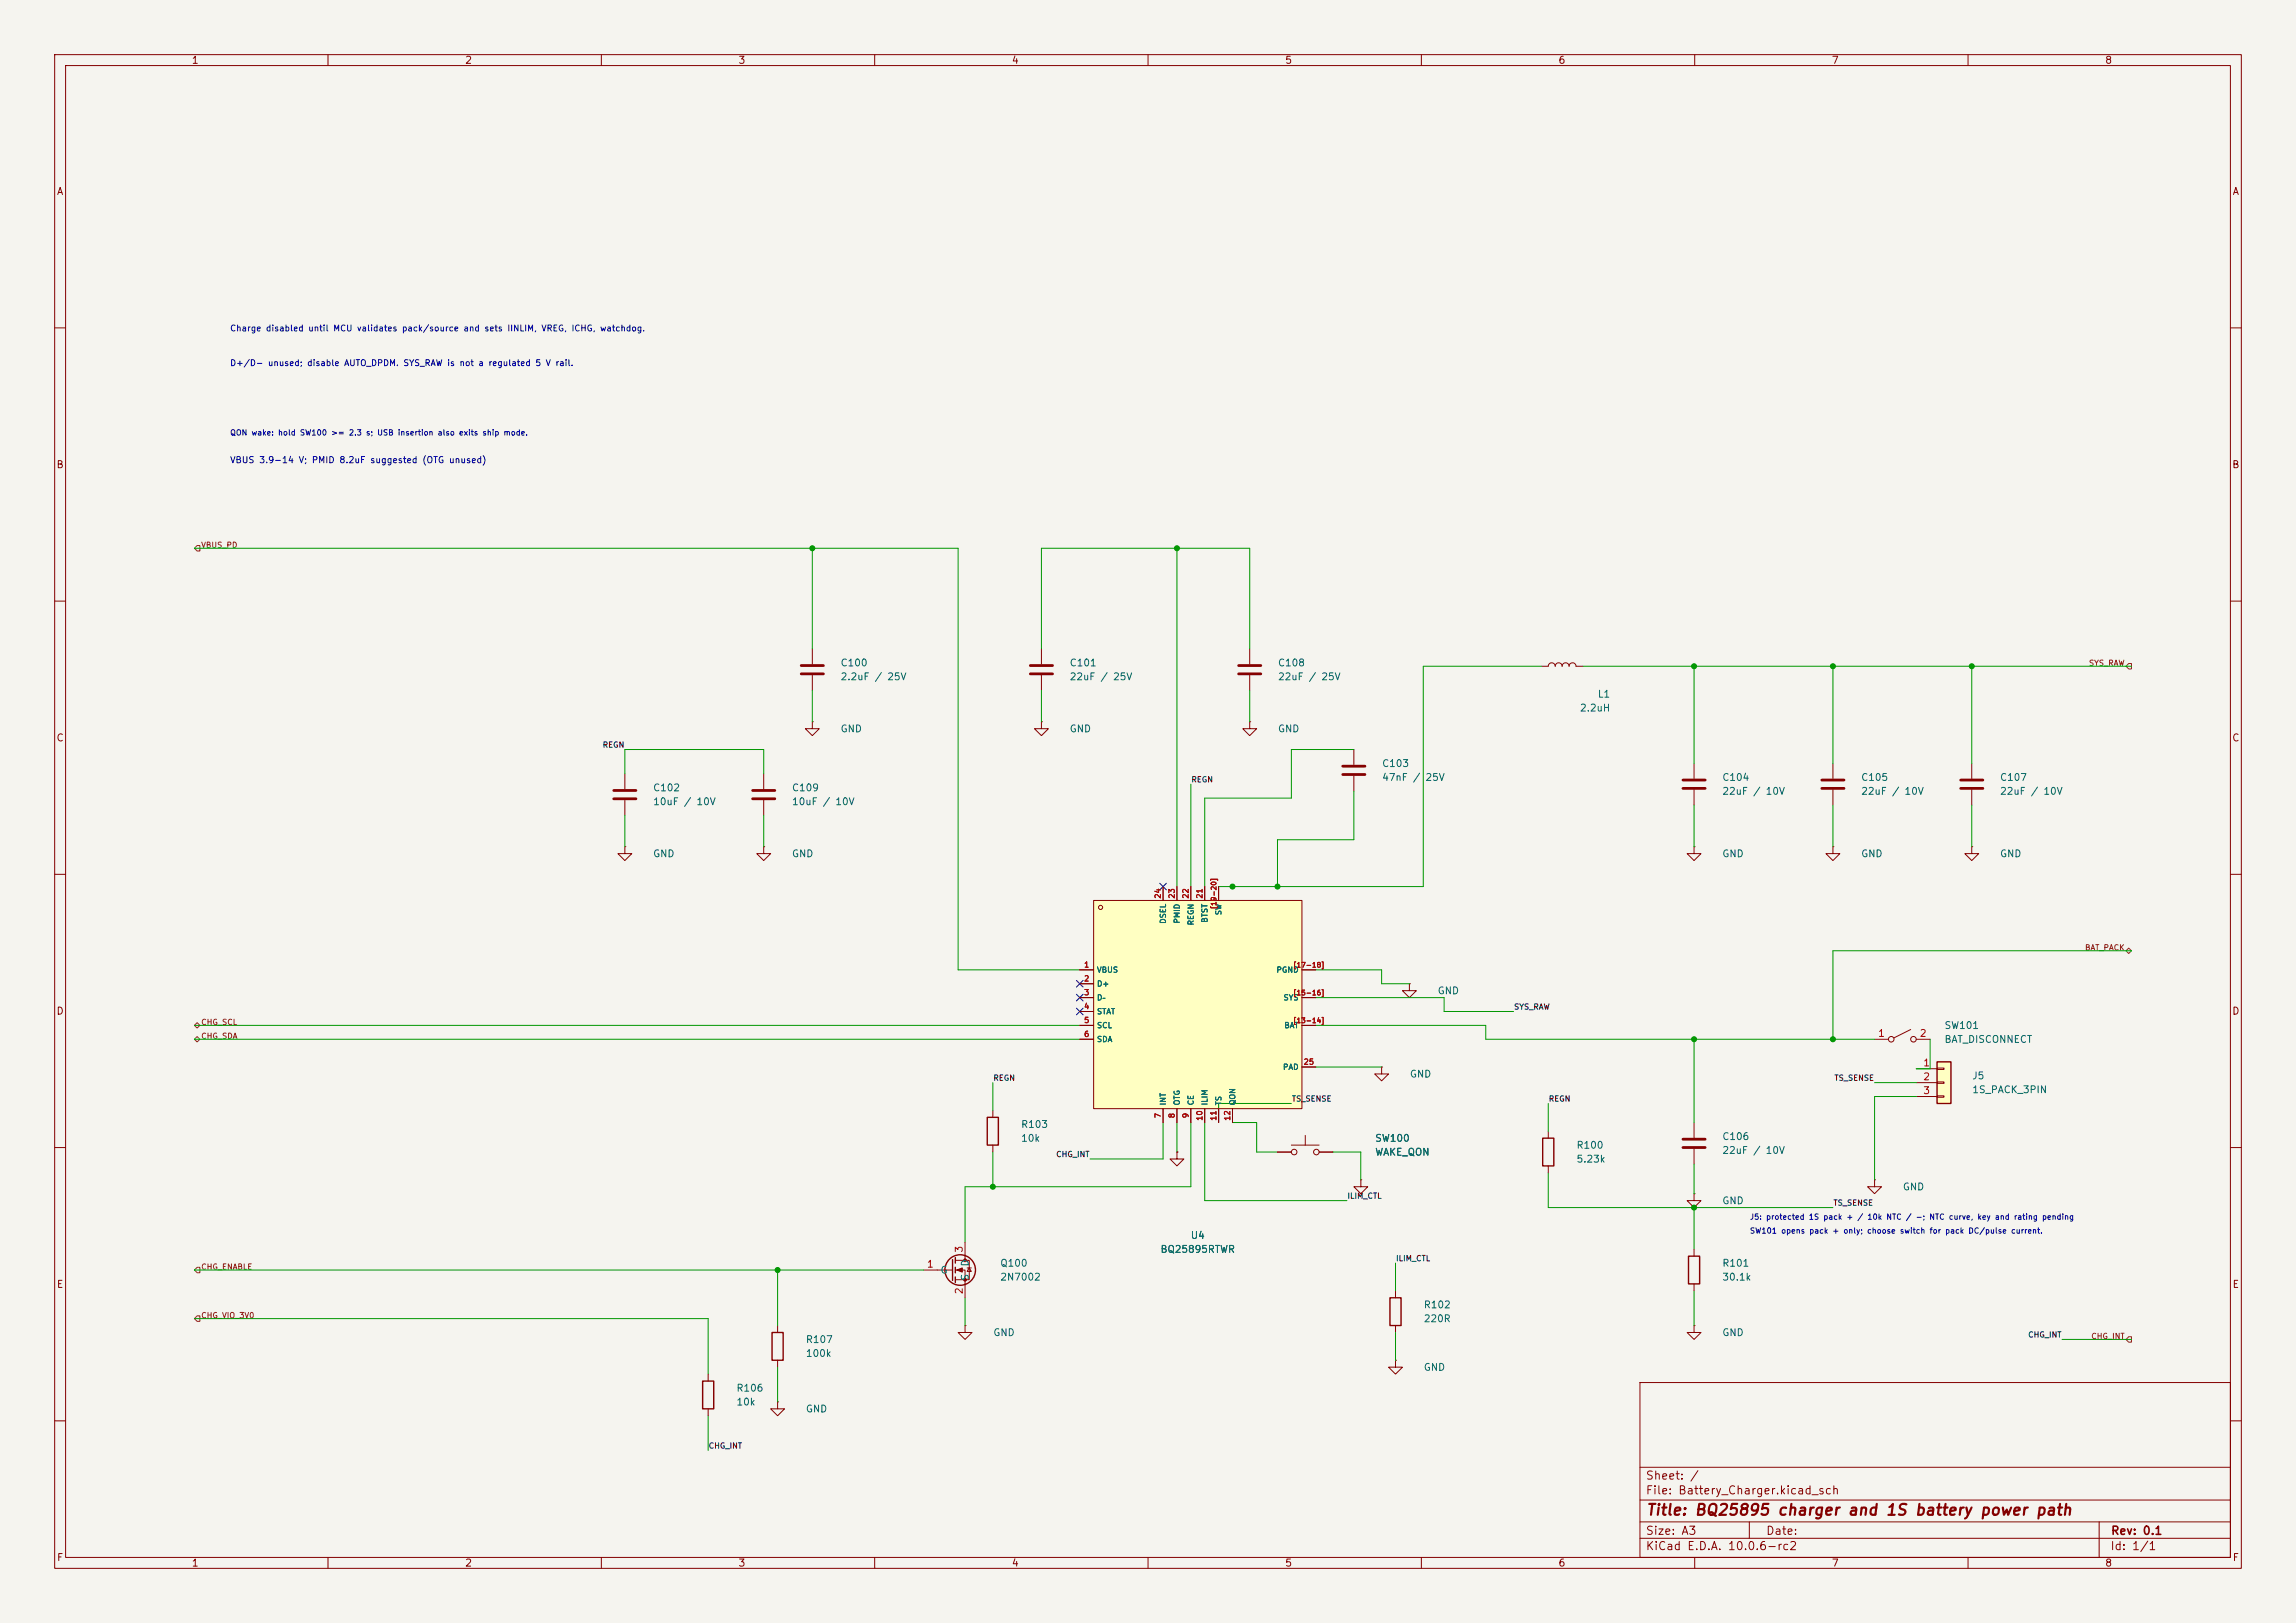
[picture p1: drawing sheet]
<svg xmlns="http://www.w3.org/2000/svg" width="420mm" height="297mm" viewBox="0 0 420 297" stroke-linecap="round" stroke-linejoin="round" font-family="sans-serif">
<defs><g id="words">
<text font-size="2" fill="#840000" x="301" y="277.8">Title: BQ25895 charger and 1S battery power path</text>
<g font-size="1.5" fill="#840000">
<text x="300.9" y="273.8">File: Battery_Charger.kicad_sch</text>
<text x="300.9" y="271.1">Sheet: /</text>
<text x="300.9" y="281.2">Size: A3</text>
<text x="322.9" y="281.2">Date:</text>
<text x="386" y="281.2">Rev: 0.1</text>
<text x="300.9" y="284">KiCad E.D.A. 10.0.6-rc2</text>
<text x="385.9" y="284">Id: 1/1</text>
</g>
<g font-size="1.3" fill="#840000">
<text x="35" y="12">1</text>
<text x="85" y="12">2</text>
<text x="135" y="12">3</text>
<text x="185" y="12">4</text>
<text x="235" y="12">5</text>
<text x="285" y="12">6</text>
<text x="335" y="12">7</text>
<text x="385" y="12">8</text>
<text x="10.3" y="36">A</text>
<text x="408.3" y="36">A</text>
<text x="10.2" y="86">B</text>
<text x="408.2" y="86">B</text>
<text x="10.2" y="136">C</text>
<text x="408.2" y="136">C</text>
<text x="10.2" y="186">D</text>
<text x="408.2" y="186">D</text>
<text x="10.3" y="236">E</text>
<text x="408.3" y="236">E</text>
<text x="10.3" y="286">F</text>
<text x="35" y="287">1</text>
<text x="85" y="287">2</text>
<text x="135" y="287">3</text>
<text x="185" y="287">4</text>
<text x="235" y="287">5</text>
<text x="285" y="287">6</text>
<text x="335" y="287">7</text>
<text x="385" y="287">8</text>
<text x="408.3" y="286">F</text>
</g>
<g font-size="1.3" fill="#006464">
<text x="153.7" y="122.2">C100</text>
<text x="153.7" y="124.8">2.2uF / 25V</text>
<text x="195.6" y="122.2">C101</text>
<text x="195.6" y="124.8">22uF / 25V</text>
<text x="233.7" y="122.2">C108</text>
<text x="233.7" y="124.8">22uF / 25V</text>
<text x="288.9" y="130.5">2.2uH</text>
<text x="292.2" y="128">L1</text>
<text x="153.7" y="134.3">GND</text>
<text x="195.6" y="134.3">GND</text>
<text x="233.7" y="134.3">GND</text>
<text x="252.7" y="140.7">C103</text>
<text x="252.7" y="143.2">47nF /</text>
<text x="260.6" y="143.2">25V</text>
<text x="314.9" y="143.2">C104</text>
<text x="340.3" y="143.2">C105</text>
<text x="365.7" y="143.2">C107</text>
<text x="119.4" y="145.1">C102</text>
<text x="119.4" y="147.6">10uF / 10V</text>
<text x="144.8" y="145.1">C109</text>
<text x="144.8" y="147.6">10uF / 10V</text>
<text x="314.9" y="145.7">22uF / 10V</text>
<text x="340.3" y="145.7">22uF / 10V</text>
<text x="365.7" y="145.7">22uF / 10V</text>
<text x="119.4" y="157.2">GND</text>
<text x="144.8" y="157.2">GND</text>
<text x="314.9" y="157.2">GND</text>
<text x="340.3" y="157.2">GND</text>
<text x="365.7" y="157.2">GND</text>
<text x="262.9" y="182.3">GND</text>
<text x="355.6" y="188.6">SW101</text>
<text x="355.6" y="191.1">BAT_DISCONNECT</text>
<text x="257.8" y="197.5">GND</text>
<text x="360.7" y="197.8">J5</text>
<text x="360.7" y="200.4">1S_PACK_3PIN</text>
<text x="186.7" y="206.7">R103</text>
<text x="186.7" y="209.2">10k</text>
<text x="251.4" y="209.2">SW100</text>
<text x="314.9" y="208.9">C106</text>
<text x="251.4" y="211.8">WAKE_QON</text>
<text x="288.3" y="210.5">R100</text>
<text x="288.3" y="213.1">5.23k</text>
<text x="314.9" y="211.5">22uF / 10V</text>
<text x="314.9" y="220.7">GND</text>
<text x="348" y="218.1">GND</text>
<text x="217.7" y="227">U4</text>
<text x="171.9" y="233.4">G</text>
<text x="177.5" y="231.9" transform="rotate(-90 177.5 231.9)">D</text>
<text x="182.9" y="232.1">Q100</text>
<text x="212.2" y="229.6">BQ25895RTWR</text>
<text x="314.9" y="232.1">R101</text>
<text x="177.5" y="234.5" transform="rotate(-90 177.5 234.5)">S</text>
<text x="182.9" y="234.6">2N7002</text>
<text x="260.3" y="239.7">R102</text>
<text x="314.9" y="234.6">30.1k</text>
<text x="181.6" y="244.8">GND</text>
<text x="260.3" y="242.3">220R</text>
<text x="314.9" y="244.8">GND</text>
<text x="147.3" y="246.1">R107</text>
<text x="147.3" y="248.6">100k</text>
<text x="260.3" y="251.2">GND</text>
<text x="134.6" y="255">R106</text>
<text x="134.6" y="257.5">10k</text>
<text x="147.3" y="258.8">GND</text>
</g>
<g font-size="1.3" fill="#a90000">
<text x="343.4" y="190">1</text>
<text x="351.1" y="190">2</text>
<text x="351.7" y="195.4">1</text>
<text x="351.7" y="198">2</text>
<text x="351.7" y="200.5">3</text>
<text x="169.4" y="232.3">1</text>
<text x="176.4" y="229.3" transform="rotate(-90 176.4 229.3)">3</text>
<text x="176.4" y="237" transform="rotate(-90 176.4 237)">2</text>
</g>
<text font-size="1.2" fill="#0000c2" x="42" y="85">VBUS 3.9-14 V; PMID 8.2uF suggested (OTG unused)</text>
<g font-size="1.1" fill="#0000c2">
<text x="42" y="60.9">Charge disabled until MCU validates pack/source and sets IINLIM, VREG, ICHG, watchdog.</text>
<text x="42" y="67.2">D+/D- unused; disable AUTO_DPDM. SYS_RAW is not a regulated 5 V rail.</text>
</g>
<g font-size="1" fill="#0000c2">
<text x="42" y="79.9">QON wake: hold SW100 &gt;= 2.3 s; USB insertion also exits ship mode.</text>
<text x="320" y="223.4">J5: protected 1S pack + / 10k NTC / -; NTC curve, key and rating pending</text>
<text x="320" y="226">SW101 opens pack + only; choose switch for pack DC/pulse current.</text>
</g>
<g font-size="1" fill="#725600">
<text x="36.7" y="100.5">VBUS_PD</text>
<text x="382" y="122.1">SYS_RAW</text>
<text x="381.3" y="174.2">BAT_PACK</text>
<text x="36.7" y="187.8">CHG_SCL</text>
<text x="36.7" y="190.4">CHG_SDA</text>
<text x="36.7" y="232.6">CHG_ENABLE</text>
<text x="36.7" y="241.5">CHG_VIO_3V0</text>
<text x="382.4" y="245.3">CHG_INT</text>
</g>
<g font-size="1" fill="#0f0f0f">
<text x="110.1" y="137.1">REGN</text>
<text x="217.8" y="143.4">REGN</text>
<text x="276.9" y="185">SYS_RAW</text>
<text x="181.6" y="198">REGN</text>
<text x="236.2" y="201.8">TS_SENSE</text>
<text x="283.2" y="201.8">REGN</text>
<text x="335.5" y="198">TS_SENSE</text>
<text x="193.1" y="212">CHG_INT</text>
<text x="246.4" y="219.6">ILIM_CTL</text>
<text x="335.3" y="220.9">TS_SENSE</text>
<text x="255.3" y="231">ILIM_CTL</text>
<text x="370.9" y="245">CHG_INT</text>
<text x="129.5" y="265.3">CHG_INT</text>
</g>
<g font-size="1" fill="#a90000">
<text x="212.6" y="164.6" transform="rotate(-90 212.6 164.6)">24</text>
<text x="215.1" y="164.6" transform="rotate(-90 215.1 164.6)">23</text>
<text x="217.6" y="164.6" transform="rotate(-90 217.6 164.6)">22</text>
<text x="220.2" y="164.6" transform="rotate(-90 220.2 164.6)">21</text>
<text x="198.2" y="177.3">1</text>
<text x="198.2" y="179.8">2</text>
<text x="198.2" y="182.4">3</text>
<text x="198.2" y="184.9">4</text>
<text x="198.2" y="187.5">5</text>
<text x="198.2" y="190">6</text>
<text x="238.4" y="195.1">25</text>
<text x="212.6" y="204.7" transform="rotate(-90 212.6 204.7)">7</text>
<text x="215.1" y="204.7" transform="rotate(-90 215.1 204.7)">8</text>
<text x="217.6" y="204.7" transform="rotate(-90 217.6 204.7)">9</text>
<text x="220.2" y="205.2" transform="rotate(-90 220.2 205.2)">10</text>
<text x="222.7" y="205.2" transform="rotate(-90 222.7 205.2)">11</text>
<text x="225.3" y="205.2" transform="rotate(-90 225.3 205.2)">12</text>
</g>
<g font-size="1" fill="#006464">
<text x="223.7" y="167.6" transform="rotate(-90 223.7 167.6)">SW</text>
<text x="213.5" y="169.2" transform="rotate(-90 213.5 169.2)">DSEL</text>
<text x="216" y="169.1" transform="rotate(-90 216 169.1)">PMID</text>
<text x="218.6" y="169.4" transform="rotate(-90 218.6 169.4)">REGN</text>
<text x="221.1" y="169" transform="rotate(-90 221.1 169)">BTST</text>
<text x="200.6" y="178.2">VBUS</text>
<text x="233.4" y="178.2">PGND</text>
<text x="200.6" y="180.8">D+</text>
<text x="200.6" y="183.3">D–</text>
<text x="200.6" y="185.9">STAT</text>
<text x="234.7" y="183.3">SYS</text>
<text x="200.6" y="188.4">SCL</text>
<text x="200.6" y="190.9">SDA</text>
<text x="234.8" y="188.4">BAT</text>
<text x="234.6" y="196">PAD</text>
<text x="213.5" y="202.4" transform="rotate(-90 213.5 202.4)">INT</text>
<text x="216" y="202.4" transform="rotate(-90 216 202.4)">OTG</text>
<text x="218.6" y="202.4" transform="rotate(-90 218.6 202.4)">CE</text>
<text x="221.1" y="202.4" transform="rotate(-90 221.1 202.4)">ILIM</text>
<text x="223.7" y="202.4" transform="rotate(-90 223.7 202.4)">TS</text>
<text x="226.2" y="202.4" transform="rotate(-90 226.2 202.4)">QON</text>
</g>
<g font-size=".9" fill="#a90000">
<text x="222.7" y="166.5" transform="rotate(-90 222.7 166.5)">[19-20]</text>
<text x="236.5" y="177.3">[17-18]</text>
<text x="236.5" y="182.4">[15-16]</text>
<text x="236.5" y="187.4">[13-14]</text>
</g>
</g></defs>
<path d="M0 0h420v297h-420z" fill="#f5f4ef" stroke="#f5f4ef" stroke-width=".18"/>
<g fill="none" stroke="#840000" stroke-width=".18">
<path d="M10 10h400v277h-400zM12 12h396v273h-396zM60 10v2M110 10v2M160 10v2M210 10v2M260 10v2M310 10v2M360 10v2M10 60h2M408 60h2M10 110h2"/>
<path d="M148.6 118.7v2.8M190.5 118.7v2.8M408 110h2M148.6 132.1v1.3h1.3l-1.3 1.2-1.3-1.2h1.3M148.6 132.1h.1M148.6 123.6v2.8M190.5 123.6v2.8M247.6 137.2v2.8M281.9 121.9h1.3a.64 .64 0 0 1 .6-.6 .64 .64 0 0 1 .7 .6 .64 .64 0 0 1 .6-.6 .64 .64 0 0 1 .6 .6 .64 .64 0 0 1 .7-.6 .64 .64 0 0 1 .6 .6 .64 .64 0 0 1 .7-.6 .64 .64 0 0 1 .6 .6h1.3M309.9 139.7v2.8M335.3 139.7v2.8M360.7 139.7v2.8"/>
<path d="M10 160h2M114.3 154.9v1.3h1.3l-1.3 1.3-1.3-1.3h1.3M114.3 154.9h.1M114.3 141.6v2.8M114.3 146.4v2.8M139.7 154.9v1.3h1.3l-1.3 1.3-1.3-1.3h1.3M139.7 154.9h.1M139.7 141.6v2.8M139.7 146.4v2.8M247.6 142v2.8M309.9 154.9v1.3h1.2l-1.2 1.3-1.3-1.3h1.3M309.9 154.9h.1"/>
<path d="M309.9 144.5v2.8M335.3 154.9v1.3h1.2l-1.2 1.3-1.3-1.3h1.3M335.3 154.9h.1M335.3 144.5v2.8M360.7 154.9v1.3h1.2l-1.2 1.3-1.3-1.3h1.3M360.7 154.9h.1M360.7 144.5v2.8M408 160h2M252.7 195.3v1.2h1.3l-1.3 1.3-1.2-1.3h1.2M252.7 195.3h.1M257.8 180v1.3h1.3l-1.3 1.3-1.3-1.3h1.3M257.8 180h.1"/>
<path d="M342.9 190.2h2.5M349.5 188.4l-3 1.5M350.5 190.2h2.6M10 210h2M181.6 203.2v1.3M181.6 209.6v1.2M215.3 210.8v1.3h1.3l-1.3 1.3-1.3-1.3h1.3M215.3 210.8h.1M233.7 210.8h2.5M236.2 209.6h5.1M238.8 207.8v1.8M241.3 210.8h2.5"/>
<path d="M309.9 218.4v1.3h1.2l-1.2 1.3-1.3-1.3h1.3M309.9 218.4h.1M309.9 205.4v2.8M309.9 210.2v2.8M342.9 215.9v1.3h1.3l-1.3 1.2-1.3-1.2h1.3M342.9 215.9h.1M408 210h2M168.9 232.4h5.3M174.8 230.6h2.5v3.6h-2.5M174.8 232.4h1.7v5.1M176.5 227.3v3.3M176.9 232h.8"/>
<path d="M177.3 232l.4 .7h-.8zM309.9 228.6v1.3M309.9 234.9v1.3M176.5 242.6v1.2h1.3l-1.3 1.3-1.2-1.3h1.2M176.5 242.6h.1M300 253h108v32h-108zM309.9 242.6v1.2h1.2l-1.2 1.3-1.3-1.3h1.3M309.9 242.6h.1M10 260h2M300 278.5h108M300 274.5h108M300 268.5h108"/>
<path d="M320 278.5v3M384 278.5v6.5M408 260h2M60 285v2M110 285v2M160 285v2M210 285v2M260 285v2M300 281.5h108M310 285v2M360 285v2"/>
<circle cx="345.9" cy="190.2" r=".51"/>
<circle cx="350" cy="190.2" r=".51"/>
<circle cx="236.7" cy="210.8" r=".51"/>
<circle cx="240.8" cy="210.8" r=".51"/>
</g>
<g fill="none" stroke="#840000" stroke-width=".51">
<path d="M146.6 121.8h4M146.6 123.3h4M188.5 121.8h4M188.5 123.3h4M112.3 144.7h4M112.3 146.2h4M137.7 144.7h4M137.7 146.2h4M245.6 140.2h4.1M245.6 141.7h4.1M307.8 142.7h4.1M307.8 144.3h4.1"/>
<path d="M333.2 142.7h4.1M333.2 144.3h4.1M358.6 142.7h4.1M358.6 144.3h4.1M307.8 208.5h4.1M307.8 210h4.1"/>
</g>
<g fill="none" stroke="#840000" stroke-width=".25">
<path d="M180.6 204.5h2v5.1h-2zM174.2 230.5v3.8M174.8 230.1v1M174.8 231.9v1M174.8 233.7v1M308.9 229.9h2v5h-2z"/>
<circle cx="175.6" cy="232.4" r="2.79"/>
</g>
<g fill="#840000" stroke="#840000" stroke-width=".18">
<path d="M175 232.4l1-.4v.8z"/>
<circle cx="176.5" cy="230.6" r=".25"/>
<circle cx="176.5" cy="234.2" r=".25"/>
</g>
<path d="M200 164.8h38.1v38.1h-38.1z" fill="#ffffc2"/>
<g fill="none" stroke="#840000" stroke-width=".18">
<path d="M228.6 118.7v2.8M190.5 132.1v1.3h1.3l-1.3 1.2-1.3-1.2h1.3M190.5 132.1h.1M228.6 132.1v1.3h1.3l-1.3 1.2-1.3-1.2h1.3M228.6 132.1h.1M228.6 123.6v2.8M197.5 177.5h2.5M200 164.8h38.1v38.1h-38.1zM212.7 162.2v2.6M215.3 162.2v2.6M217.8 162.2v2.6M220.4 162.2v2.6"/>
<path d="M222.9 162.2v2.6M238.1 177.5h2.6M197.5 180h2.5M197.5 182.6h2.5M197.5 185.1h2.5M197.5 187.6h2.5M197.5 190.2h2.5M238.1 182.6h2.6M238.1 187.6h2.6M238.1 195.3h2.6M212.7 202.9v2.5M215.3 202.9v2.5"/>
<path d="M217.8 202.9v2.5M220.4 202.9v2.5M222.9 202.9v2.5M225.4 202.9v2.5M248.9 215.9v1.3h1.3l-1.3 1.2-1.3-1.2h1.3M248.9 215.9h.1M142.2 256.5v1.3h1.3l-1.3 1.3-1.2-1.3h1.2M142.2 256.5h.1M142.2 242.6v1.2M142.2 248.9v1.3M255.3 248.9v1.3h1.2l-1.2 1.3-1.3-1.3h1.3M255.3 248.9h.1"/>
<circle cx="201.3" cy="166" r=".38"/>
</g>
<path d="M226.6 121.8h4M226.6 123.3h4" fill="none" stroke="#840000" stroke-width=".51"/>
<path d="M141.2 243.8h2.1v5.1h-2.1z" fill="none" stroke="#840000" stroke-width=".25"/>
<path d="M354.3 194.3h2.6v7.6h-2.6z" fill="#ffffc2"/>
<path d="M354.3 194.3h2.6v7.6h-2.6zM282.2 208.3h2v5.1h-2zM254.3 237.5h2v5.1h-2zM128.5 252.7h2.1v5.1h-2.1z" fill="none" stroke="#840000" stroke-width=".25"/>
<g fill="none" stroke="#840000" stroke-width=".18">
<path d="M197.5 177.5h2.5M212.7 162.2v2.6M215.3 162.2v2.6M217.8 162.2v2.6M220.4 162.2v2.6M222.9 162.2v2.6M238.1 177.5h2.6M197.5 180h2.5M197.5 182.6h2.5M197.5 185.1h2.5M197.5 187.6h2.5M197.5 190.2h2.5"/>
<path d="M238.1 182.6h2.6M238.1 187.6h2.6M238.1 195.3h2.6M350.5 195.6h3.8M350.5 198.1h3.8M354.3 195.5h1.3v.2h-1.3zM354.3 198h1.3v.2h-1.3zM212.7 202.9v2.5M215.3 210.8h.1M215.3 202.9v2.5M217.8 202.9v2.5M220.4 202.9v2.5"/>
<path d="M222.9 202.9v2.5M225.4 202.9v2.5M233.7 210.8h2.5M241.3 210.8h2.5M283.2 207v1.3M283.2 213.4v1.2M350.5 200.7h3.8M354.3 200.5h1.3v.3h-1.3zM255.3 236.2v1.3M129.5 251.5v1.2M129.5 257.8v1.3M255.3 242.6v1.2"/>
</g>
<path d="M36.1 99.8h.5v1h-.5l-.5-.5zM388.9 121.9l.5-.5h.5v1h-.5zM388.9 174l.5-.5 .5 .5-.5 .5zM36.1 187.1l.5 .5-.5 .5-.5-.5zM36.1 189.7l.5 .5-.5 .5-.5-.5zM35.6 232.4l.5-.5h.5v1h-.5zM35.6 241.3l.5-.5h.5v1h-.5zM388.9 245.1l.5-.5h.5v1h-.5z" fill="none" stroke="#725600" stroke-width=".18"/>
<g fill="none" stroke="#009600" stroke-width=".18">
<path d="M35.6 100.3h139.7v77.2h22.2M148.6 100.3v18.4M190.5 118.7v-18.4h38.1v18.4M215.3 100.3v61.9M148.6 126.4v5.7M190.5 126.4v5.7M228.6 126.4v5.7M247.6 137.2h-11.4v8.9h-15.8v16.1M281.9 121.9h-21.6v40.3h-37.4M289.6 121.9h100.3M309.9 121.9v17.8M335.3 121.9v17.8"/>
<path d="M360.7 121.9v17.8M114.3 141.6v-4.4h25.4v4.4M114.3 149.2v5.7M139.7 149.2v5.7M217.8 143.5v18.7M247.6 144.8v8.9h-13.9v8.5M309.9 147.3v7.6M335.3 147.3v7.6M360.7 147.3v7.6M240.7 177.5h12v2.5h5.1M389.9 174h-54.6v16.2M35.6 190.2h161.9"/>
<path d="M35.6 187.6h161.9M181.6 198.1v5.1M240.7 187.6h31.1v2.6h71.1M240.7 195.3h12M240.7 182.6h23.5v2.5h12.7M309.9 190.2v15.2M342.9 198.1h7.6M353.1 190.2v5.4h-2.6M181.6 210.8v6.4M212.7 205.4v6.7h-13.3M215.3 205.4v5.4M217.8 205.4v11.8h-41.3v10.1"/>
<path d="M220.4 205.4v14.3h26M225.4 205.4h4.5v5.4h3.8M236.2 201.9h-13.3v3.5M243.8 210.8h5.1v5.1M283.2 201.9v5.1M283.2 214.6v6.4h52.1M309.9 213v5.4M350.5 200.7h-7.6v15.2M35.6 232.4h133.3M142.2 232.4v10.2M176.5 237.5v5.1M255.3 231.1v5.1"/>
<path d="M309.9 221v7.6M309.9 236.2v6.4M35.6 241.3h93.9v10.2M129.5 259.1v6.3M142.2 250.2v6.3M255.3 243.8v5.1M377.2 245.1h12.7"/>
</g>
<path d="M196.9 179.4l1.2 1.2M198.1 179.4l-1.2 1.2M212.1 161.6l1.3 1.2M213.4 161.6l-1.3 1.2M196.9 184.5l1.2 1.2M196.9 182l1.2 1.2M198.1 184.5l-1.2 1.2M198.1 182l-1.2 1.2" fill="none" stroke="#000084" stroke-width=".18"/>
<g fill="#009600" stroke="#009600" stroke-width=".18">
<circle cx="225.4" cy="162.2" r=".46"/>
<circle cx="233.7" cy="162.2" r=".46"/>
<circle cx="181.6" cy="217.2" r=".46"/>
<circle cx="148.6" cy="100.3" r=".46"/>
<circle cx="215.3" cy="100.3" r=".46"/>
<circle cx="142.2" cy="232.4" r=".46"/>
<circle cx="335.3" cy="121.9" r=".46"/>
<circle cx="360.7" cy="121.9" r=".46"/>
<circle cx="309.9" cy="121.9" r=".46"/>
<circle cx="309.9" cy="190.2" r=".46"/>
<circle cx="335.3" cy="190.2" r=".46"/>
<circle cx="309.9" cy="221" r=".46"/>
</g>
<use href="#words"/>
</svg>
